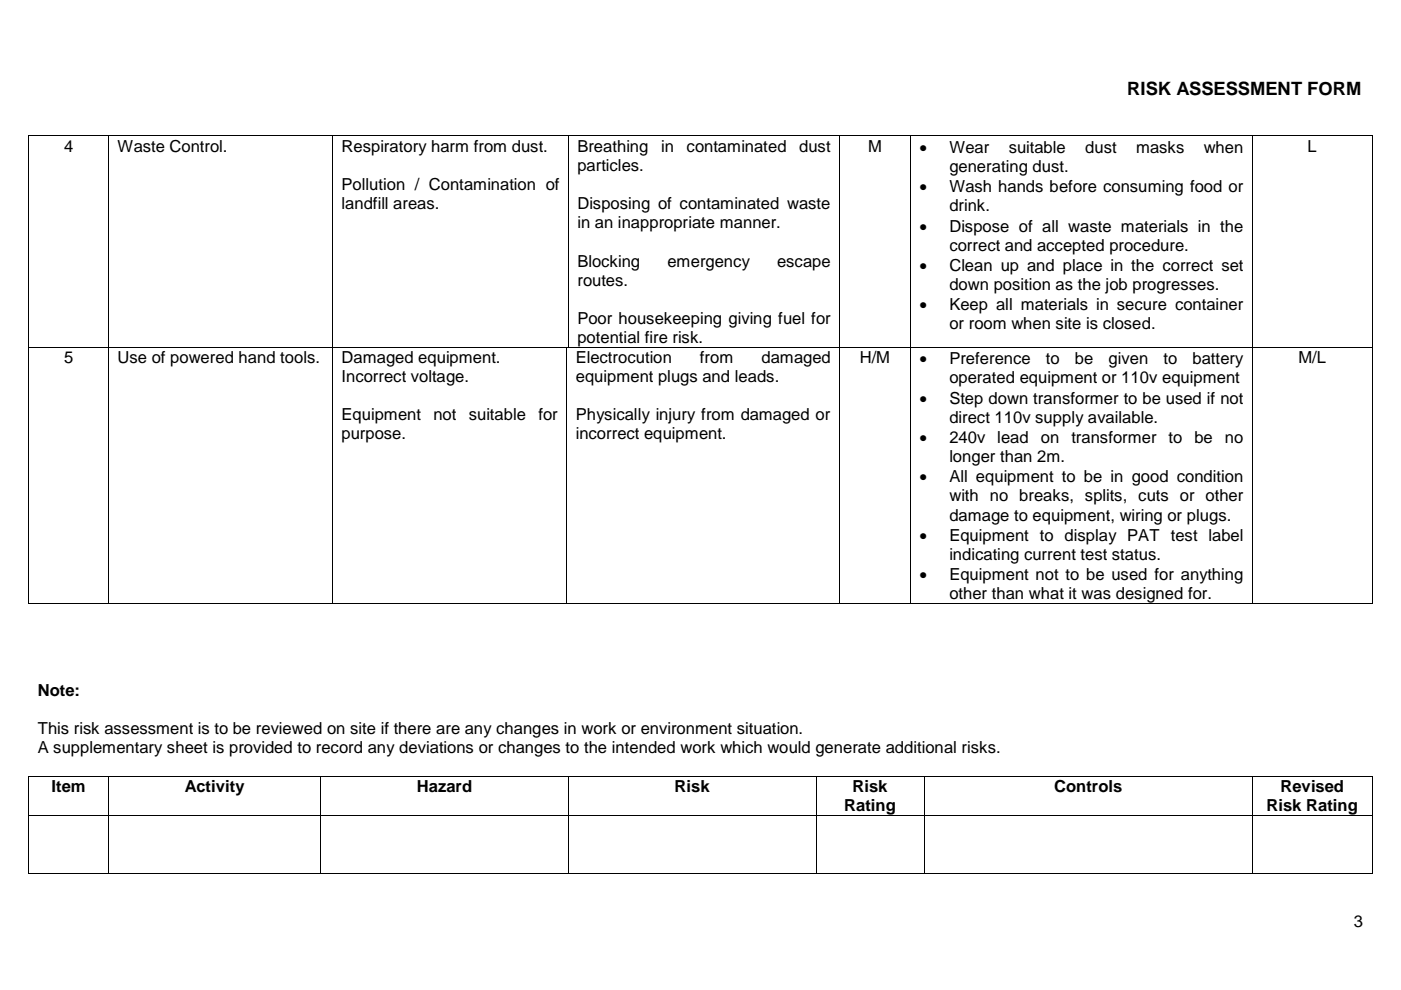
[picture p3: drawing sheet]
<svg xmlns="http://www.w3.org/2000/svg" width="297mm" height="210mm" viewBox="0 0 297 210" stroke-linecap="round" stroke-linejoin="round" font-family="sans-serif">
<defs><g id="words">
<text font-size="3.9" x="239" y="20.1">RISK ASSESSMENT FORM</text>
<g font-size="3.5">
<text x="13.6" y="32.2">4</text>
<text x="24.9" y="32.2">Waste Control.</text>
<text x="72.4" y="32.2">Respiratory harm from dust.</text>
<text x="122.4" y="32.2">Breathing</text>
<text x="140.2" y="32.2">in</text>
<text x="145.6" y="32.2">contaminated</text>
<text x="169.5" y="32.2">dust</text>
<text x="184.1" y="32.2">M</text>
<text x="194.9" y="32.4">•</text>
<text x="201.3" y="32.4">Wear</text>
<text x="213.9" y="32.4">suitable</text>
<text x="230.1" y="32.4">dust</text>
<text x="240.9" y="32.4">masks</text>
<text x="255.2" y="32.4">when</text>
<text x="277.2" y="32.2">L</text>
<text x="72.4" y="40.3">Pollution / Contamination of</text>
<text x="122.4" y="36.2">particles.</text>
<text x="194.9" y="40.8">•</text>
<text x="201.3" y="36.4">generating dust.</text>
<text x="201.3" y="40.8">Wash hands before consuming food or</text>
<text x="72.4" y="44.3">landfill areas.</text>
<text x="122.4" y="44.3">Disposing of contaminated waste</text>
<text x="201.3" y="44.8">drink.</text>
<text x="122.4" y="48.4">in an inappropriate manner.</text>
<text x="194.9" y="49.1">•</text>
<text x="201.3" y="53.2">correct and accepted procedure.</text>
<text x="201.3" y="49.1">Dispose of all waste materials in the</text>
<text x="122.4" y="56.5">Blocking</text>
<text x="141.5" y="56.5">emergency</text>
<text x="164.8" y="56.5">escape</text>
<text x="194.9" y="57.4">•</text>
<text x="201.3" y="57.4">Clean up and place in the correct set</text>
<text x="122.4" y="60.5">routes.</text>
<text x="194.9" y="65.8">•</text>
<text x="201.3" y="61.5">down position as the job progresses.</text>
<text x="201.3" y="65.8">Keep all materials in secure container</text>
<text x="122.4" y="68.7">Poor housekeeping giving fuel for</text>
<text x="201.3" y="69.8">or room when site is closed.</text>
<text x="13.6" y="77">5</text>
<text x="24.9" y="77">Use of powered hand tools.</text>
<text x="72.4" y="77">Damaged equipment.</text>
<text x="122.1" y="77">Electrocution</text>
<text x="122.4" y="72.7">potential fire risk.</text>
<text x="148.4" y="77">from</text>
<text x="161.5" y="77">damaged</text>
<text x="182.3" y="77">H/M</text>
<text x="194.9" y="77.2">•</text>
<text x="201.3" y="77.2">Preference</text>
<text x="221.7" y="77.2">to</text>
<text x="227.9" y="77.2">be</text>
<text x="235" y="77.2">given</text>
<text x="246.7" y="77.2">to</text>
<text x="252.9" y="77.2">battery</text>
<text x="275.3" y="77">M/L</text>
<text x="72.4" y="81">Incorrect voltage.</text>
<text x="122.1" y="81">equipment plugs and leads.</text>
<text x="201.3" y="81.2">operated equipment or 110v equipment</text>
<text x="72.4" y="89.1">Equipment</text>
<text x="91.9" y="89.1">not</text>
<text x="99.4" y="89.1">suitable</text>
<text x="114.2" y="89.1">for</text>
<text x="122.1" y="89.1">Physically injury from damaged or</text>
<text x="194.9" y="85.6">•</text>
<text x="201.3" y="89.6">direct 110v supply available.</text>
<text x="201.3" y="85.6">Step down transformer to be used if not</text>
<text x="72.4" y="93.2">purpose.</text>
<text x="122.1" y="93.2">incorrect equipment.</text>
<text x="194.9" y="93.9">•</text>
<text x="201.3" y="93.9">240v</text>
<text x="211.5" y="93.9">lead</text>
<text x="220.7" y="93.9">on</text>
<text x="227.2" y="93.9">transformer</text>
<text x="247.8" y="93.9">to</text>
<text x="253.2" y="93.9">be</text>
<text x="259.7" y="93.9">no</text>
<text x="201.3" y="98">longer than 2m.</text>
<text x="194.9" y="102.3">•</text>
<text x="201.3" y="106.3">with no breaks, splits, cuts or other</text>
<text x="201.3" y="102.3">All equipment to be in good condition</text>
<text x="201.3" y="110.4">damage to equipment, wiring or plugs.</text>
<text x="194.9" y="114.7">•</text>
<text x="201.3" y="118.7">indicating current test status.</text>
<text x="201.3" y="114.7">Equipment to display PAT test label</text>
<text x="194.9" y="123">•</text>
<text x="201.3" y="123">Equipment not to be used for anything</text>
<text x="201.3" y="127.1">other than what it was designed for.</text>
<text x="8" y="147.5">Note:</text>
<text x="8" y="155.6">This risk assessment is to be reviewed on site if there are any changes in work or environment situation.</text>
<text x="8" y="159.7">A supplementary sheet is provided to record any deviations or changes to the intended work which would generate additional risks.</text>
<text x="10.9" y="167.9">Item</text>
<text x="39.2" y="167.9">Activity</text>
<text x="88.4" y="167.9">Hazard</text>
<text x="143" y="167.9">Risk</text>
<text x="180.8" y="167.9">Risk</text>
<text x="223.5" y="167.9">Controls</text>
<text x="271.5" y="167.9">Revised</text>
<text x="179" y="172">Rating</text>
<text x="268.5" y="172">Risk Rating</text>
<text x="287.1" y="196.5">3</text>
</g>
</g></defs>
<g fill="#000">
<path d="M6 28.7h.2v.2h-.2zM22.9 28.7h.2v.2h-.2zM70.4 28.7h.2v.2h-.2zM120.4 28.7h.2v.2h-.2zM177.9 28.7h.2v.2h-.2zM193 28.7h.1v.2h-.1zM265.5 28.7h.1v.2h-.1zM290.8 28.7h.2v.2h-.2zM6 73.5h.2v.2h-.2zM22.9 73.5h.2v.2h-.2zM70.4 73.5h.2v.2h-.2zM120.1 73.5h.2v.2h-.2z"/>
<path d="M120.3 73.5h.1v.2h-.1zM120.4 73.5h.2v.2h-.2zM177.9 73.5h.2v.2h-.2zM193 73.5h.1v.2h-.1zM265.5 73.5h.1v.2h-.1zM290.8 73.5h.2v.2h-.2zM6 127.9h.2v.2h-.2zM22.9 127.9h.2v.2h-.2zM70.4 127.9h.2v.2h-.2zM120.1 127.9h.2v.2h-.2zM177.9 127.9h.2v.2h-.2zM193 127.9h.1v.2h-.1z"/>
<path d="M265.5 127.9h.1v.2h-.1zM290.8 127.9h.2v.2h-.2zM6 164.5h.2v.2h-.2zM6 172.8h.2v.2h-.2zM22.9 164.5h.2v.2h-.2zM22.9 172.8h.2v.2h-.2zM67.9 164.5h.2v.2h-.2zM67.9 172.8h.2v.2h-.2zM120.4 164.5h.2v.2h-.2zM120.4 172.8h.2v.2h-.2zM172.9 164.5h.2v.2h-.2zM172.9 172.8h.2v.2h-.2z"/>
<path d="M195.9 164.5h.1v.2h-.1zM195.9 172.8h.1v.2h-.1zM265.5 164.5h.1v.2h-.1zM265.5 172.8h.1v.2h-.1zM290.8 164.5h.2v.2h-.2zM290.8 172.8h.2v.2h-.2zM6 185.2h.2v.2h-.2zM22.9 185.2h.2v.2h-.2zM67.9 185.2h.2v.2h-.2zM120.4 185.2h.2v.2h-.2zM172.9 185.2h.2v.2h-.2zM195.9 185.2h.1v.2h-.1z"/>
<path d="M265.5 185.2h.1v.2h-.1zM290.8 185.2h.2v.2h-.2z"/>
</g>
<g fill="none" stroke="#000" stroke-width=".21">
<path d="M6.1 28.9v44.6M6.2 28.8h16.7M23 28.9v44.6M23.1 28.8h47.3M70.5 28.9v44.6M70.6 28.8h49.8M120.5 28.9v44.6M120.6 28.8h57.3M178 28.9v44.6M178.1 28.8h14.9M193 28.9v44.6M193.1 28.8h72.4"/>
<path d="M265.6 28.9v44.6M265.6 28.8h25.2M290.9 28.9v44.6M6.1 73.7v54.2M6.2 73.6h16.7M23 73.7v54.2M23.1 73.6h47.3M70.5 73.7v54.2M70.6 73.6h49.5M120.2 73.7v54.2M120.6 73.6h57.3M178 73.7v54.2"/>
<path d="M178.1 73.6h14.9M193 73.7v54.2M193.1 73.6h72.4M265.6 73.7v54.2M265.6 73.6h25.2M290.9 73.7v54.2M6.2 128h16.7M23.1 128h47.3M70.6 128h49.5M120.3 128h57.6M178.1 128h14.9M193.1 128h72.4"/>
<path d="M265.6 128h25.2M6.1 164.7v8.1M6.1 173v12.2M6.2 164.6h16.7M6.2 172.9h16.7M23 164.7v8.1M23 173v12.2M23.1 164.6h44.8M23.1 172.9h44.8M68 164.7v8.1M68 173v12.2M68.1 164.6h52.3"/>
<path d="M68.1 172.9h52.3M120.5 164.7v8.1M120.5 173v12.2M120.6 164.6h52.3M120.6 172.9h52.3M173 164.7v8.1M173 173v12.2M173.1 164.6h22.8M173.1 172.9h22.8M196 164.7v8.1M196 173v12.2M196 164.6h69.5"/>
<path d="M196 172.9h69.5M265.6 164.7v8.1M265.6 173v12.2M265.6 164.6h25.2M265.6 172.9h25.2M290.9 164.7v8.1M290.9 173v12.2M6.2 185.3h16.7M23.1 185.3h44.8M68.1 185.3h52.3M120.6 185.3h52.3M173.1 185.3h22.8"/>
<path d="M196 185.3h69.5M265.6 185.3h25.2"/>
</g>
<use href="#words"/>
</svg>
